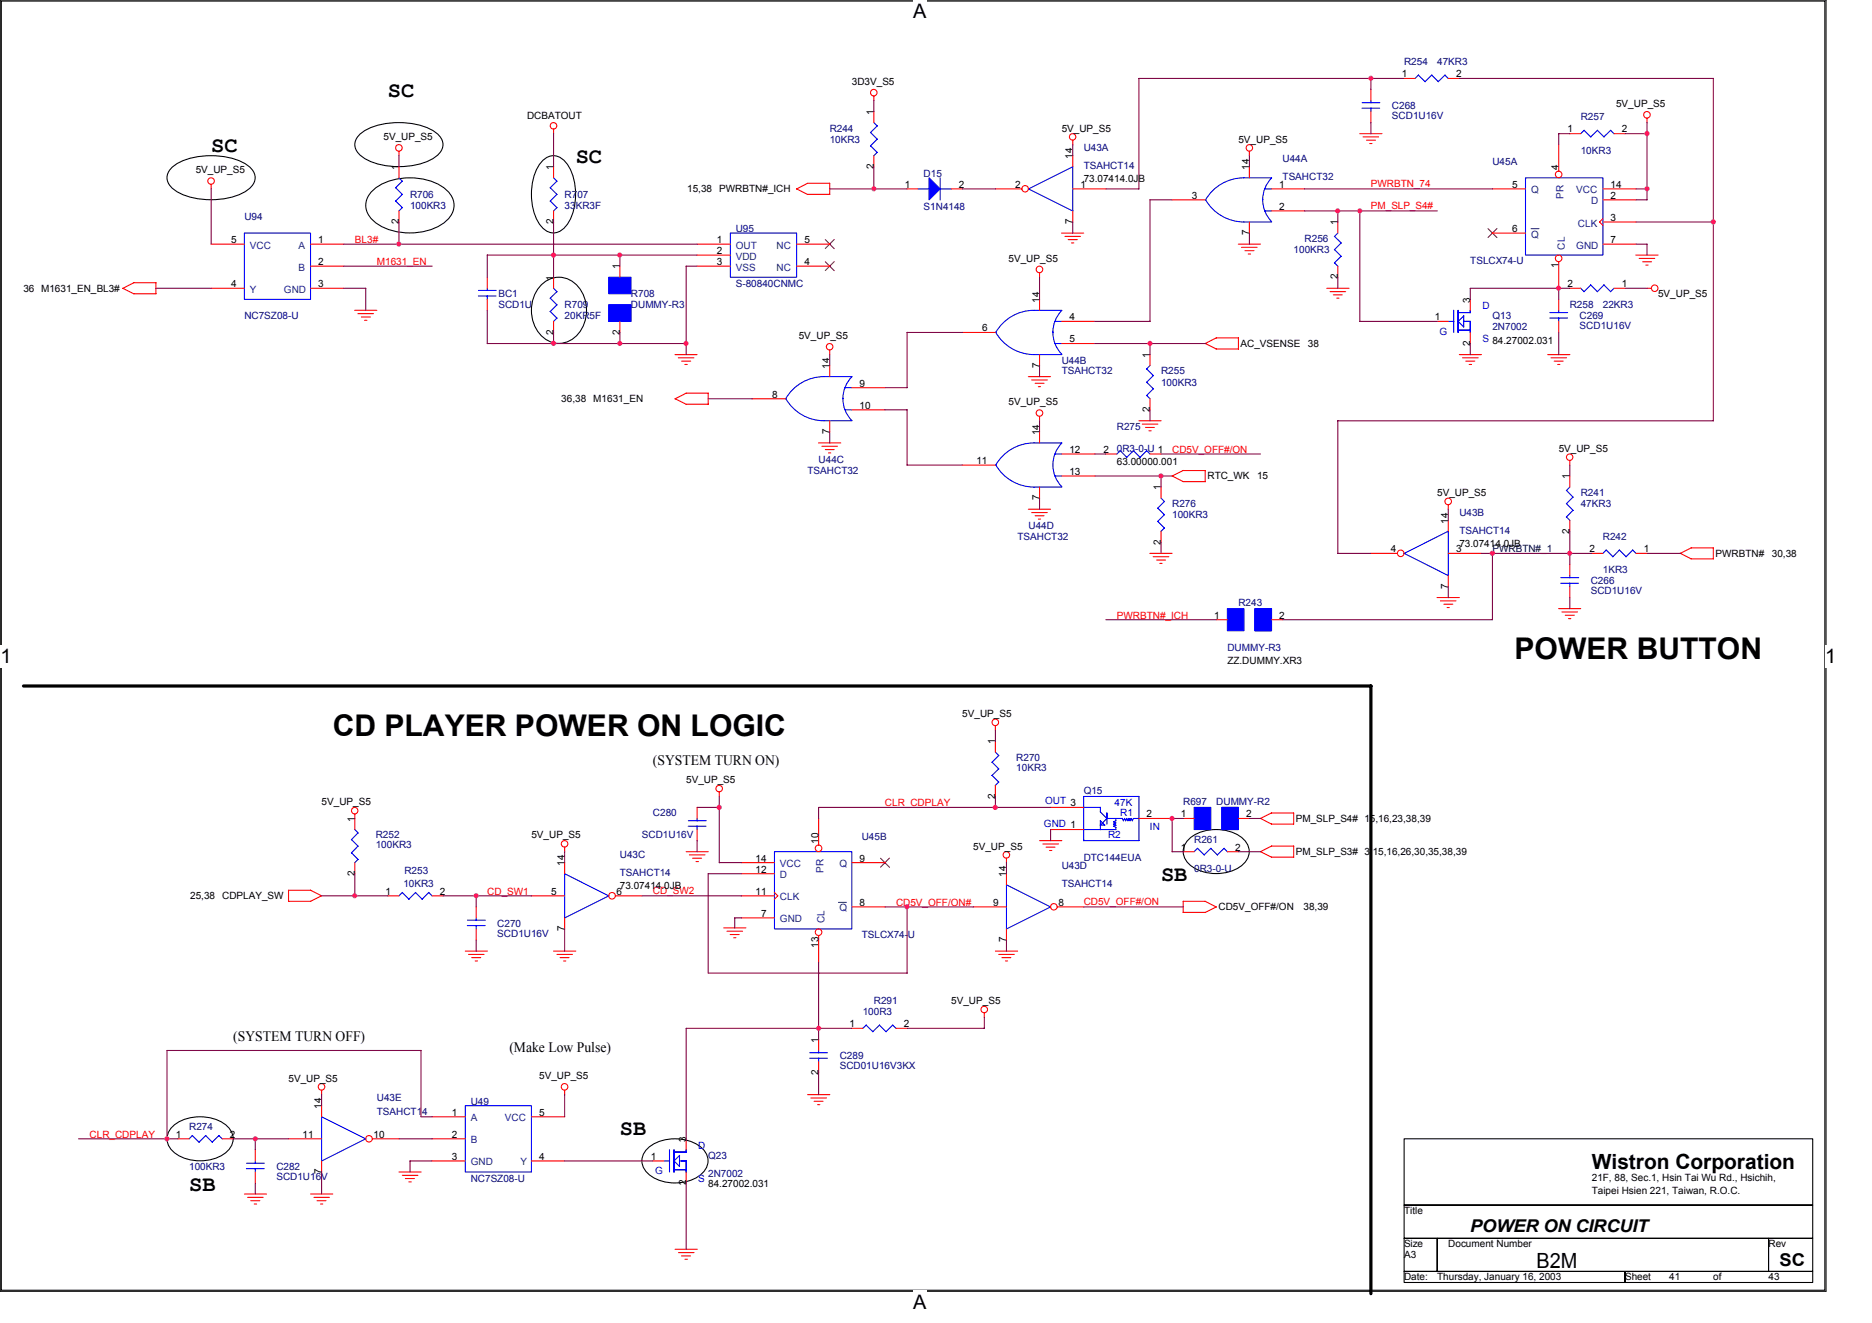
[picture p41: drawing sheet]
<svg xmlns="http://www.w3.org/2000/svg" width="297mm" height="210mm" viewBox="0 0 297 210" stroke-linecap="round" stroke-linejoin="round" font-family="sans-serif">
<defs><g id="words">
<g font-size="4.7">
<text x="240.3" y="104.5">POWER BUTTON</text>
<text x="52.8" y="116.7">CD PLAYER POWER ON LOGIC</text>
</g>
<g font-size="3.5">
<text x="61.5" y="15.4">SC</text>
<text x="33.5" y="24.2">SC</text>
<text x="91.4" y="25.9">SC</text>
<text x="184.2" y="139.8">SB</text>
<text x="98.4" y="180.1">SB</text>
<text x="30" y="188.9">SB</text>
</g>
<g font-size="3.3">
<text x="252.6" y="185.5">Wistron Corporation</text>
<text x="243.8" y="201.2">B2M</text>
</g>
<g font-size="3.2">
<text x="144.9" y="2.9">A</text>
<text x=".1" y="105.2">1</text>
<text x="289.6" y="105.2">1</text>
<text x="144.9" y="207.6">A</text>
</g>
<g font-size="2.8">
<text x="233.3" y="195.5">POWER ON CIRCUIT</text>
<text x="282.4" y="200.8">SC</text>
</g>
<g font-size="2.3">
<text x="103.6" y="121.4">(SYSTEM TURN ON)</text>
<text x="37" y="165.2">(SYSTEM TURN OFF)</text>
<text x="80.8" y="167">(Make Low Pulse)</text>
</g>
<g font-size="1.6" fill="#000080">
<text x="222.8" y="10.4">R254</text>
<text x="228" y="10.4">47KR3</text>
<text x="220.9" y="17.4">C268</text>
<text x="131.7" y="20.9">R244</text>
<text x="131.7" y="22.6">10KR3</text>
<text x="220.9" y="18.9">SCD1U16V</text>
<text x="250.8" y="19.1">R257</text>
<text x="146.6" y="28">D15</text>
<text x="172" y="24">U43A</text>
<text x="172" y="26.8">TSAHCT14</text>
<text x="203.5" y="25.8">U44A</text>
<text x="203.5" y="28.6">TSAHCT32</text>
<text x="236.8" y="26.1">U45A</text>
<text x="250.8" y="24.4">10KR3</text>
<text x="38.8" y="34.9">U94</text>
<text x="65.1" y="31.4">R706</text>
<text x="65.1" y="33.1">100KR3</text>
<text x="89.6" y="31.4">R707</text>
<text x="89.6" y="33.1">33KR3F</text>
<text x="146.6" y="33.3">S1N4148</text>
<text x="116.8" y="36.8">U95</text>
<text x="205.3" y="40.2">100KR3</text>
<text x="207" y="38.4">R256</text>
<text x="233.3" y="41.9">TSLCX74-U</text>
<text x="79.1" y="47.2">BC1</text>
<text x="100.1" y="47.2">R708</text>
<text x="116.8" y="45.6">S-80840CNMC</text>
<text x="38.8" y="50.7">NC7SZ08-U</text>
<text x="79.1" y="48.9">SCD1U</text>
<text x="89.6" y="48.9">R709</text>
<text x="89.6" y="50.7">20KR5F</text>
<text x="100.1" y="48.9">DUMMY-R3</text>
<text x="236.8" y="50.7">Q13</text>
<text x="236.8" y="52.4">2N7002</text>
<text x="249.1" y="48.9">R258</text>
<text x="250.7" y="50.7">C269</text>
<text x="250.7" y="52.2">SCD1U16V</text>
<text x="254.3" y="48.9">22KR3</text>
<text x="168.5" y="57.7">U44B</text>
<text x="168.5" y="59.4">TSAHCT32</text>
<text x="184.2" y="59.4">R255</text>
<text x="184.2" y="61.2">100KR3</text>
<text x="177.2" y="68.2">R275</text>
<text x="177.2" y="71.7">0R3-0-U 1</text>
<text x="128.1" y="75.2">TSAHCT32</text>
<text x="129.9" y="73.4">U44C</text>
<text x="163.2" y="84">U44D</text>
<text x="186" y="80.5">R276</text>
<text x="186" y="82.2">100KR3</text>
<text x="231.6" y="81.9">U43B</text>
<text x="250.8" y="78.7">R241</text>
<text x="250.8" y="80.5">47KR3</text>
<text x="161.5" y="85.7">TSAHCT32</text>
<text x="231.6" y="84.7">TSAHCT14</text>
<text x="254.3" y="85.7">R242</text>
<text x="252.4" y="92.7">C266</text>
<text x="252.4" y="94.3">SCD1U16V</text>
<text x="254.3" y="91">1KR3</text>
<text x="196.5" y="96.2">R243</text>
<text x="194.8" y="103.2">DUMMY-R3</text>
<text x="161.3" y="120.8">R270</text>
<text x="161.3" y="122.3">10KR3</text>
<text x="103.6" y="129.5">C280</text>
<text x="172" y="126">Q15</text>
<text x="187.7" y="127.8">R697</text>
<text x="193" y="127.8">DUMMY-R2</text>
<text x="59.6" y="133">R252</text>
<text x="59.6" y="134.6">100KR3</text>
<text x="98.4" y="136.2">U43C</text>
<text x="101.9" y="133">SCD1U16V</text>
<text x="136.7" y="133.2">U45B</text>
<text x="168.5" y="137.9">U43D</text>
<text x="172" y="136.5">DTC144EUA</text>
<text x="189.5" y="133.7">R261</text>
<text x="64" y="140.7">10KR3</text>
<text x="64.2" y="138.6">R253</text>
<text x="98.4" y="139">TSAHCT14</text>
<text x="168.5" y="140.7">TSAHCT14</text>
<text x="189.5" y="138.3">0R3-0-U</text>
<text x="78.9" y="147">C270</text>
<text x="78.9" y="148.6">SCD1U16V</text>
<text x="136.7" y="148.8">TSLCX74-U</text>
<text x="136.9" y="161.1">100R3</text>
<text x="138.7" y="159.3">R291</text>
<text x="133.2" y="168.1">C289</text>
<text x="133.2" y="169.7">SCD01U16V3KX</text>
<text x="30" y="179.3">R274</text>
<text x="59.8" y="174.8">U43E</text>
<text x="59.8" y="176.8">TSAHCT14</text>
<text x="74.7" y="175.3">U49</text>
<text x="30" y="185.6">100KR3</text>
<text x="43.9" y="185.6">C282</text>
<text x="112.4" y="183.9">Q23</text>
<text x="43.9" y="187.2">SCD1U16V</text>
<text x="74.7" y="187.5">NC7SZ08-U</text>
<text x="112.4" y="186.7">2N7002</text>
</g>
<g font-size="1.6">
<text x="135.2" y="13.5">3D3V_S5</text>
<text x="222.4" y="12.3">1</text>
<text x="231" y="12.3">2</text>
<text x="256.4" y="17">5V_UP_S5</text>
<text x="60.9" y="22.3">5V_UP_S5</text>
<text x="83.6" y="18.9">DCBATOUT</text>
<text x="138.6" y="18.2" transform="rotate(-90 138.6 18.2)">1</text>
<text x="168.5" y="20.9">5V_UP_S5</text>
<text x="196.5" y="22.6">5V_UP_S5</text>
<text x="248.7" y="21">1</text>
<text x="257.3" y="21">2</text>
<text x="31" y="27.5">5V_UP_S5</text>
<text x="63.3" y="27" transform="rotate(-90 63.3 27)">1</text>
<text x="87.8" y="27" transform="rotate(-90 87.8 27)">1</text>
<text x="138.6" y="26.8" transform="rotate(-90 138.6 26.8)">2</text>
<text x="143.5" y="29.8">1</text>
<text x="152.2" y="29.8">2</text>
<text x="161.1" y="29.8">2</text>
<text x="170.2" y="25.2" transform="rotate(-90 170.2 25.2)">14</text>
<text x="171.4" y="29.8">1</text>
<text x="172" y="28.9">73.07414.0JB</text>
<text x="198.2" y="27" transform="rotate(-90 198.2 27)">14</text>
<text x="203" y="29.8">1</text>
<text x="239.9" y="29.8">5</text>
<text x="247.3" y="27" transform="rotate(-90 247.3 27)">4</text>
<text x="255.6" y="29.8">14</text>
<text x="63.3" y="35.6" transform="rotate(-90 63.3 35.6)">2</text>
<text x="87.8" y="35.6" transform="rotate(-90 87.8 35.6)">2</text>
<text x="109" y="30.5">15,38</text>
<text x="114.1" y="30.5">PWRBTN#_ICH</text>
<text x="170.2" y="35.6" transform="rotate(-90 170.2 35.6)">7</text>
<text x="189.1" y="31.5">3</text>
<text x="203" y="33.3">2</text>
<text x="212.3" y="35.8" transform="rotate(-90 212.3 35.8)">1</text>
<text x="255.6" y="31.5">2</text>
<text x="255.6" y="35.1">3</text>
<text x="36.7" y="38.5">5</text>
<text x="50.5" y="38.5">1</text>
<text x="113.8" y="38.5">1</text>
<text x="113.8" y="40.3">2</text>
<text x="127.6" y="38.5">5</text>
<text x="160" y="41.6">5V_UP_S5</text>
<text x="198.2" y="37.3" transform="rotate(-90 198.2 37.3)">7</text>
<text x="239.9" y="36.8">6</text>
<text x="255.6" y="38.5">7</text>
<text x="3.7" y="46.3">36 M1631_EN_BL3#</text>
<text x="36.7" y="45.6">4</text>
<text x="50.5" y="42.1">2</text>
<text x="50.5" y="45.6">3</text>
<text x="87.8" y="44.5" transform="rotate(-90 87.8 44.5)">1</text>
<text x="98.3" y="42.8" transform="rotate(-90 98.3 42.8)">1</text>
<text x="113.8" y="42.1">3</text>
<text x="127.6" y="42.1">4</text>
<text x="212.3" y="44.3" transform="rotate(-90 212.3 44.3)">2</text>
<text x="247.3" y="42.6" transform="rotate(-90 247.3 42.6)">1</text>
<text x="248.7" y="45.6">2</text>
<text x="257.3" y="45.6">1</text>
<text x="263.1" y="47.2">5V_UP_S5</text>
<text x="87.8" y="53.1" transform="rotate(-90 87.8 53.1)">2</text>
<text x="98.3" y="53.1" transform="rotate(-90 98.3 53.1)">2</text>
<text x="126.7" y="53.8">5V_UP_S5</text>
<text x="155.8" y="52.6">6</text>
<text x="164.9" y="48" transform="rotate(-90 164.9 48)">14</text>
<text x="169.7" y="50.8">4</text>
<text x="227.7" y="50.8">1</text>
<text x="233.3" y="48" transform="rotate(-90 233.3 48)">3</text>
<text x="131.6" y="58.5" transform="rotate(-90 131.6 58.5)">14</text>
<text x="164.9" y="58.4" transform="rotate(-90 164.9 58.4)">7</text>
<text x="169.7" y="54.3">5</text>
<text x="182.5" y="56.8" transform="rotate(-90 182.5 56.8)">1</text>
<text x="196.8" y="55">AC_VSENSE</text>
<text x="207.5" y="55">38</text>
<text x="233.3" y="54.9" transform="rotate(-90 233.3 54.9)">2</text>
<text x="89.1" y="63.8">36,38</text>
<text x="94.1" y="63.8">M1631_EN</text>
<text x="122.5" y="63.1">8</text>
<text x="136.4" y="61.3">9</text>
<text x="136.4" y="64.8">10</text>
<text x="160" y="64.3">5V_UP_S5</text>
<text x="182.5" y="65.4" transform="rotate(-90 182.5 65.4)">2</text>
<text x="131.6" y="68.9" transform="rotate(-90 131.6 68.9)">7</text>
<text x="164.9" y="69" transform="rotate(-90 164.9 69)">14</text>
<text x="169.7" y="71.9">12</text>
<text x="175.1" y="71.9">2</text>
<text x="247.3" y="71.7">5V_UP_S5</text>
<text x="154.9" y="73.6">11</text>
<text x="169.7" y="75.4">13</text>
<text x="177.2" y="73.8">63.00000.001</text>
<text x="184.2" y="77.8" transform="rotate(-90 184.2 77.8)">1</text>
<text x="191.6" y="76.1">RTC_WK</text>
<text x="199.5" y="76.1">15</text>
<text x="249.1" y="76.1" transform="rotate(-90 249.1 76.1)">1</text>
<text x="164.9" y="79.4" transform="rotate(-90 164.9 79.4)">7</text>
<text x="228" y="78.7">5V_UP_S5</text>
<text x="229.8" y="83.1" transform="rotate(-90 229.8 83.1)">14</text>
<text x="184.2" y="86.4" transform="rotate(-90 184.2 86.4)">2</text>
<text x="220.7" y="87.6">4</text>
<text x="231" y="87.6">3</text>
<text x="231.6" y="86.8">73.07414.0JB</text>
<text x="249.1" y="84.7" transform="rotate(-90 249.1 84.7)">2</text>
<text x="252.2" y="87.6">2</text>
<text x="260.8" y="87.6">1</text>
<text x="272.2" y="88.3">PWRBTN#</text>
<text x="281.2" y="88.3">30,38</text>
<text x="229.8" y="93.4" transform="rotate(-90 229.8 93.4)">7</text>
<text x="192.6" y="98.1">1</text>
<text x="203" y="98.1">2</text>
<text x="194.8" y="105.3">ZZ.DUMMY.XR3</text>
<text x="152.7" y="113.7">5V_UP_S5</text>
<text x="157.9" y="118.1" transform="rotate(-90 157.9 118.1)">1</text>
<text x="108.9" y="124.3">5V_UP_S5</text>
<text x="51" y="127.8">5V_UP_S5</text>
<text x="56.3" y="130.4" transform="rotate(-90 56.3 130.4)">1</text>
<text x="157.9" y="126.7" transform="rotate(-90 157.9 126.7)">2</text>
<text x="181.9" y="129.7">2</text>
<text x="187.4" y="129.7">1</text>
<text x="197.7" y="129.7">2</text>
<text x="205.6" y="130.4">PM_SLP_S4# 15,16,23,38,39</text>
<text x="84.3" y="133">5V_UP_S5</text>
<text x="89.6" y="137.4" transform="rotate(-90 89.6 137.4)">14</text>
<text x="119.9" y="136.7">14</text>
<text x="129.9" y="133.9" transform="rotate(-90 129.9 133.9)">10</text>
<text x="136.4" y="136.7">9</text>
<text x="154.4" y="134.8">5V_UP_S5</text>
<text x="187.4" y="134.9">1</text>
<text x="196" y="134.9">2</text>
<text x="205.6" y="135.7">PM_SLP_S3# 3,15,16,26,30,35,38,39</text>
<text x="30.2" y="142.7">25,38</text>
<text x="35.3" y="142.7">CDPLAY_SW</text>
<text x="56.3" y="139" transform="rotate(-90 56.3 139)">2</text>
<text x="61.2" y="142">1</text>
<text x="69.8" y="142">2</text>
<text x="87.5" y="142">5</text>
<text x="97.8" y="142">6</text>
<text x="98.4" y="141.1">73.07414.0JB</text>
<text x="119.9" y="138.5">12</text>
<text x="119.9" y="142">11</text>
<text x="136.4" y="143.7">8</text>
<text x="157.6" y="143.7">9</text>
<text x="159.7" y="139.1" transform="rotate(-90 159.7 139.1)">14</text>
<text x="167.9" y="143.7">8</text>
<text x="89.6" y="147.7" transform="rotate(-90 89.6 147.7)">7</text>
<text x="120.8" y="145.5">7</text>
<text x="159.7" y="149.5" transform="rotate(-90 159.7 149.5)">7</text>
<text x="193.4" y="144.4">CD5V_OFF#/ON</text>
<text x="206.8" y="144.4">38,39</text>
<text x="129.9" y="150.4" transform="rotate(-90 129.9 150.4)">13</text>
<text x="150.9" y="159.3">5V_UP_S5</text>
<text x="129.9" y="165.4" transform="rotate(-90 129.9 165.4)">1</text>
<text x="134.8" y="163">1</text>
<text x="143.4" y="163">2</text>
<text x="45.8" y="171.6">5V_UP_S5</text>
<text x="85.6" y="171.2">5V_UP_S5</text>
<text x="129.9" y="170.5" transform="rotate(-90 129.9 170.5)">2</text>
<text x="51" y="176" transform="rotate(-90 51 176)">14</text>
<text x="71.7" y="177">1</text>
<text x="85.6" y="177">5</text>
<text x="27.9" y="180.5">1</text>
<text x="36.5" y="180.5">2</text>
<text x="48" y="180.5">11</text>
<text x="59.3" y="180.5">10</text>
<text x="71.7" y="180.5">2</text>
<text x="71.7" y="184">3</text>
<text x="85.6" y="184">4</text>
<text x="103.2" y="184">1</text>
<text x="108.9" y="181.2" transform="rotate(-90 108.9 181.2)">3</text>
<text x="51" y="186.3" transform="rotate(-90 51 186.3)">7</text>
<text x="108.9" y="188.1" transform="rotate(-90 108.9 188.1)">2</text>
<text x="112.4" y="188.4">84.27002.031</text>
<text x="252.6" y="187.4">21F, 88, Sec.1, Hsin Tai Wu Rd., Hsichih,</text>
<text x="252.6" y="189.5">Taipei Hsien 221, Taiwan, R.O.C.</text>
<text x="222.8" y="192.6">Title</text>
<text x="222.8" y="197.9">Size</text>
<text x="229.8" y="197.9">Document Number</text>
<text x="280.6" y="197.9">Rev</text>
<text x="222.8" y="199.6">A3</text>
<text x="222.8" y="203.1">Date:</text>
<text x="228" y="203.1">Thursday, January 16, 2003</text>
<text x="257.8" y="203.1">Sheet</text>
<text x="264.9" y="203.1">41</text>
<text x="271.9" y="203.1">of</text>
<text x="280.6" y="203.1">43</text>
</g>
<g font-size="1.6" fill="#f00">
<text x="217.5" y="29.6">PWRBTN_74</text>
<text x="217.5" y="33.1">PM_SLP_S4#</text>
<text x="56.3" y="38.6">BL3#</text>
<text x="59.8" y="42.1">M1631_EN</text>
<text x="186" y="71.9">CD5V_OFF#/ON</text>
<text x="177.2" y="98.1">PWRBTN#_ICH</text>
<text x="140.4" y="128">CLR_CDPLAY</text>
<text x="77.3" y="142">CD_SW1</text>
<text x="103.6" y="141.8">CD_SW2</text>
<text x="142.2" y="143.7">CD5V_OFF/ON#</text>
<text x="172" y="143.6">CD5V_OFF#/ON</text>
<text x="14.2" y="180.5">CLR_CDPLAY</text>
</g>
<g font-size="1.6" fill="#004080">
<text x="242.9" y="30.7">Q</text>
<text x="248.1" y="31.5" transform="rotate(-90 248.1 31.5)">PR</text>
<text x="250.1" y="30.7">VCC</text>
<text x="250.4" y="35.9">CLK</text>
<text x="252.5" y="32.4">D</text>
<text x="39.6" y="39.4">VCC</text>
<text x="47.3" y="39.4">A</text>
<text x="116.8" y="39.4">OUT</text>
<text x="116.8" y="41.2">VDD</text>
<text x="123.2" y="39.4">NC</text>
<text x="242.9" y="37.7">Q</text>
<text x="248.3" y="39.6" transform="rotate(-90 248.3 39.6)">CL</text>
<text x="250.1" y="39.4">GND</text>
<text x="39.6" y="46.5">Y</text>
<text x="45.1" y="46.5">GND</text>
<text x="47.3" y="42.9">B</text>
<text x="116.8" y="42.9">VSS</text>
<text x="123.2" y="42.9">NC</text>
<text x="123.8" y="137.6">VCC</text>
<text x="133.2" y="137.6">Q</text>
<text x="123.8" y="139.3">D</text>
<text x="123.8" y="142.9">CLK</text>
<text x="130.7" y="138.5" transform="rotate(-90 130.7 138.5)">PR</text>
<text x="123.8" y="146.3">GND</text>
<text x="130.8" y="146.5" transform="rotate(-90 130.8 146.5)">CL</text>
<text x="133.2" y="144.6">Q</text>
<text x="74.7" y="177.9">A</text>
<text x="80.1" y="177.9">VCC</text>
<text x="74.7" y="181.4">B</text>
<text x="74.7" y="184.9">GND</text>
<text x="82.6" y="184.9">Y</text>
</g>
<g font-size="1.6" fill="#00f">
<text x="228.4" y="53.1">G</text>
<text x="235.2" y="49.1">D</text>
<text x="235.2" y="54.3">S 84.27002.031</text>
<text x="165.6" y="131.3">GND 1</text>
<text x="165.8" y="127.6">OUT 3</text>
<text x="176.9" y="128">47K</text>
<text x="177.8" y="129.5">R1</text>
<text x="182.5" y="131.6">IN</text>
<text x="175.8" y="133">R2</text>
<text x="110.8" y="182.3">D</text>
<text x="104" y="186.3">G</text>
<text x="110.8" y="187.5">S</text>
</g>
<text font-size="1.6" fill="#000040" x="236.8" y="87.6">PWRBTN#_1</text>
</g></defs>
<path d="M0 0h289.7v204.9h-289.7zM.2 .2h289.4v204.5h-289.4z" fill="none" stroke="#000" stroke-width=".17"/>
<g fill="#fff">
<path d="M144.9 .1h2.1v3.5h-2.1z"/>
<path d="M144.9 204.8h2.1v3.5h-2.1z"/>
<path d="M.1 102.4h1.7v3.5h-1.7z"/>
<path d="M289.6 102.4h1.8v3.5h-1.8z"/>
</g>
<path d="M3.7 108.8h213.8v96.5" fill="none" stroke="#000" stroke-width=".51"/>
<g fill="none" stroke="#000" stroke-width=".17">
<path d="M27.3 26.6a10.1 10.1 0 0 1 7.3-1.9 8.6 8.6 0 0 1 5.1 1.9 2.05 2.05 0 0 1 0 3.2 10.1 10.1 0 0 1-7.4 1.8 8.5 8.5 0 0 1-5-1.8 2.05 2.05 0 0 1 0-3.2zM57.1 21.3a10.1 10.1 0 0 1 7.3-1.8 8.6 8.6 0 0 1 5.1 1.8 2.05 2.05 0 0 1 0 3.2 10.1 10.1 0 0 1-7.4 1.9 8.5 8.5 0 0 1-5-1.9 2.05 2.05 0 0 1 0-3.2zM59.4 30a9.9 9.9 0 0 1 11.3 0 3.1 3.1 0 0 1 0 5.2 9.8 9.8 0 0 1-11.3 0 3.1 3.1 0 0 1 0-5.2zM86.1 25.5a2.28 2.28 0 0 1 3.5 0 8.8 8.8 0 0 1 1.2 8.4 3.8 3.8 0 0 1-3 3.1 3.1 3.1 0 0 1-2.7-2.2 9.6 9.6 0 0 1 .5-8.7zM85.9 45.2a4 4 0 0 1 6.6 1.4 5.7 5.7 0 0 1-2.3 7.6 4 4 0 0 1-5.3-2.3 6 6 0 0 1 1-6.7zM188.5 133.3a6.8 6.8 0 0 1 9 0 2.62 2.62 0 0 1-.5 4.1 6.9 6.9 0 0 1-8.5-.5 2.55 2.55 0 0 1 0-3.6zM27.2 178.9a6.8 6.8 0 0 1 9.1 0 2.62 2.62 0 0 1-.5 4 6.9 6.9 0 0 1-8.6-.5 2.54 2.54 0 0 1 0-3.5zM102.6 182.4a6.8 6.8 0 0 1 9 0 2.61 2.61 0 0 1-.5 4 6.9 6.9 0 0 1-8.5-.5 2.53 2.53 0 0 1 0-3.5zM222.8 180.7h64.8v10.5h-64.8zM222.8 191.2h64.8v5.3h-64.8zM222.8 196.5h5.2v5.2h-5.2zM228 196.5h52.6v5.2h-52.6z"/>
<path d="M280.6 196.5h7v5.2h-7zM222.8 201.7h35v1.8h-35zM257.8 201.7h29.8v1.8h-29.8z"/>
</g>
<g fill="none" stroke="#f00" stroke-width=".17">
<path d="M138.7 15.2v.8M138.7 17.7v1.8M217.5 14.2v1.7M217.5 17.7v1.8M222.8 12.4h1.7M229.8 12.4h1.8M261.3 18.8v.7M33.5 38.7h5.3M33.5 29.3v.7M49.3 38.7h5.3M63.3 24v.7M63.3 26.4v1.8"/>
<path d="M63.3 33.5v1.7M87.8 20.5v.7M87.8 26.4v1.8M87.8 33.5v1.7M110.6 38.7h5.3M126.4 38.7h5.3M128.1 30.8h3.6v-1.7h-3.6l-1.7 .9 1.8 .9M138.7 24.7v1.8M143.9 30h1.8M150.9 30h1.8M157.9 30h4.3M168.4 37h3.6"/>
<path d="M169 37.5h2.4M169.5 38h1.4M170 38.5h.4M170.2 22.2v.8M170.2 24.7v1.8M170.2 33.5v1.7M170.2 30h5.3M186 31.7h5.2M196.5 38.7h3.5M197 39.2h2.5M197.5 39.8h1.5M198.2 24v.7"/>
<path d="M198.2 26.4v1.8M198.2 35.2v1.8M201.8 30h5.2M201.8 33.5h5.2M212.3 35.2v1.8M215.7 21.2h3.6M216.3 21.7h2.5M216.8 22.2h1.4M217.3 22.8h.4M236.8 37h5.3M236.8 30h5.3M247.3 22.9v4.3"/>
<path d="M249.1 21.2h1.7M254.3 38.7h5.3M254.3 30h5.3M254.3 31.7h5.3M254.3 35.2h5.3M254.4 34.7l-.6 .5 .6 .6M256.1 21.2h1.8M21.2 44.9h3.5M21.2 44.9l-1.7 .9M24.7 44.8l.1 1.8h-3.5l-1.8-.9M33.5 45.7h5.3M49.3 45.7h5.3"/>
<path d="M49.3 42.2h5.3M56.3 49.2h3.5M56.8 49.8h2.5M57.3 50.3h1.5M57.8 50.8h.4M77.3 44v1.7M77.3 47.5v1.8M87.8 44v1.7M87.8 51v1.8M98.4 42.2v1.8M98.4 51v1.8M107.1 56.3h3.5"/>
<path d="M107.6 56.8h2.5M108.2 57.3h1.4M108.7 57.8h.3M110.6 40.5h5.3M110.6 42.2h5.3M126.4 42.2h5.3M131.7 55.5v.8M131.7 58v1.8M152.7 52.7h5.2M163.2 59.8h3.5M164.9 43.3v.7M164.9 47.5v1.7"/>
<path d="M164.9 56.3v1.7M168.5 51h5.2M168.5 54.5h5.2M182.5 56.2v1.8M193 53.6h3.5v1.8h-3.5l-1.8-.9M193 53.6l-1.8 .9M198.1 40.3h.3M210.5 45.7h3.6M211 46.3h2.5M211.6 46.8h1.4M212.1 47.3h.4M212.3 42.2v1.8"/>
<path d="M228 51h1.8M231.6 56.3h3.5M232.1 56.8h2.4M232.6 57.3h1.4M233.1 57.8h.4M233.3 47.5v1.7M233.3 52.7v1.8M245.6 56.3h3.5M246.1 56.8h2.5M246.6 57.3h1.4M247.2 57.8h.3M247.3 41.5v4.3"/>
<path d="M247.3 47.5v1.7M247.3 51v1.8M249.1 45.7h1.7M256.1 45.7h1.8M259.6 40.5h3.5M260.1 41h2.5M260.6 41.5h1.5M261.2 42.1h.3M261.3 45.7h.7M108.9 62.4h3.5v1.7l-3.5 .1-1.8-.9 1.8-.9M119.4 63.3h5.2M129.9 70.3h3.5"/>
<path d="M130.4 70.8h2.5M131 71.3h1.4M131.5 71.9h.3M131.7 66.8v1.7M135.2 61.5h5.2M135.2 65h5.2M152.7 73.8h5.2M163.7 60.3h2.5M164.3 60.8h1.4M164.8 61.3h.3M164.9 66.1v.7M164.9 68.5v1.8"/>
<path d="M164.9 77.3v1.8M168.5 72h5.2M168.5 75.5h5.2M175.4 72h1.8M180.7 66.8h3.6M181.2 67.3h2.5M181.8 67.8h1.4M182.3 68.3h.4M182.5 72h1.8M182.5 63.3v1.7M184.2 77.3v1.7M186 75.5l1.7 .9"/>
<path d="M187.7 76.4h3.5M187.7 74.7h3.6l-.1 1.7M187.8 74.6l-1.8 .9M249.1 73.1v.7M249.1 75.5v1.8M163.2 80.8h3.5M163.7 81.3h2.5M164.3 81.8h1.4M164.8 82.4h.3M182.5 87.8h3.5M183 88.3h2.5M183.5 88.9h1.5"/>
<path d="M184 89.4h.4M184.2 84.3v1.8M193 98.3h1.8M201.8 98.3h1.7M217.5 87.8h4.2M228 94.8h3.6M228.6 95.3h2.4M229.1 95.9h1.4M229.6 96.4h.4M229.8 80.1v.7M229.8 82.5v1.8M229.8 91.3v1.8"/>
<path d="M229.8 87.8h5.3M247.3 96.6h3.5M247.8 97.1h2.5M248.4 97.6h1.4M248.9 98.1h.4M249.1 82.5v1.8M249.1 89.5v1.8M249.1 93v1.8M252.6 87.8h1.7M259.6 87.8h1.8M266.6 87.8l1.7 .9M268.3 88.7h3.6"/>
<path d="M271.9 86.9v1.8M271.9 86.9h-3.5l-1.8 .9M157.9 115.1v.8M157.9 117.6v1.7M56.3 129.2v2.4M56.3 136.9v1.7M89.6 134.4v.7M89.6 136.8v1.8M108.9 135.1h3.5M109.4 135.6h2.5M109.9 136.2h1.4M110.4 136.7h.4"/>
<path d="M110.6 128.1v1.8M110.6 131.6v1.8M114.1 125.6v.8M117.6 138.6h5.3M117.6 136.9h5.3M129.9 129.8v4.3M135.2 136.9h5.2M157.9 124.6v1.8M159.7 136.2v.7M159.7 138.6v1.8M164.9 133.4h3.6M165.5 133.9h2.5"/>
<path d="M166 134.4h1.4M166.5 134.9h.4M166.7 131.6h5.3M166.7 128.1h5.3M180.7 129.9h5.3M187.7 135.1h1.8M187.7 129.9h1.8M194.8 135.1h1.7M196.5 129.9h1.8M200 135.1l1.7 .9h3.6M201.8 129h3.5v1.8l-3.6-.1-1.7-.9M201.8 134.2h3.5v1.8"/>
<path d="M201.8 129l-1.8 .9M201.8 134.2l-1.8 .9M49.3 141.2l1.7 .9M49.3 141.2h-3.5v1.8h3.5M51.1 142.1l-1.8 .9M61.5 142.1h1.8M68.6 142.1h1.7M73.8 150.9h3.5M74.3 151.4h2.5M74.8 151.9h1.5M75.4 152.5h.4M75.6 143.9v1.7"/>
<path d="M75.6 147.4v1.8M84.3 142.1h5.3M87.8 150.9h3.6M88.4 151.4h2.4M88.9 151.9h1.4M89.4 152.5h.4M89.6 145.6v1.8M97.7 142.1h4.2M114.8 147.2h3.6M115.4 147.7h2.4M115.9 148.3h1.4M116.4 148.8h.4"/>
<path d="M117.6 142.1h5.3M117.6 145.6h5.3M122.9 141.6l.5 .5-.5 .6M129.9 148.4v4.3M135.2 143.9h5.2M154.4 143.9h5.3M157.9 150.9h3.6M158.5 151.4h2.4M159 151.9h1.4M159.5 152.5h.4M159.7 147.4v1.8M167.8 143.9h4.2"/>
<path d="M187.7 144.8h3.5M187.7 143h3.6l1.7 .9M187.7 143v1.8M193 143.9l-1.8 .9M51 173v.7M51 175.4v1.8M68.5 177.2h5.3M84.3 177.2h5.3M89.6 173v.7M128.1 173.7h3.6M128.7 174.2h2.4M129.2 174.7h1.4"/>
<path d="M129.7 175.3h.4M129.9 164.9v1.8M129.9 168.4v1.8M135.1 163.2h1.8M142.2 163.2h1.8M156.2 160.7v.7M28.2 180.7h1.8M35.3 180.7h1.7M38.8 189.4h3.5M39.3 190h2.5M39.8 190.5h1.4M40.3 191h.4"/>
<path d="M40.5 182.4v1.8M40.5 185.9v1.8M45.8 180.7h5.2M49.3 189.4h3.5M49.8 190h2.5M50.3 190.5h1.4M50.9 191h.3M51 184.2v1.8M59.1 180.7h4.2M63.3 185.9h3.5M63.8 186.5h2.5M64.3 187h1.5"/>
<path d="M64.9 187.5h.4M68.5 180.7h5.3M68.5 184.2h5.3M84.3 184.2h5.3M103.6 184.2h1.8M107.1 198.2h3.5M107.7 198.7h2.4M108.1 199.3h1.5M108.7 199.8h.4M108.9 180.7v1.7M108.9 185.9v1.8"/>
<circle cx="87.8" cy="20" r=".52"/>
<circle cx="138.6" cy="14.7" r=".52"/>
<circle cx="261.3" cy="18.2" r=".52"/>
<circle cx="33.5" cy="28.7" r=".52"/>
<circle cx="63.3" cy="23.5" r=".52"/>
<circle cx="162.7" cy="29.9" r=".51"/>
<circle cx="170.2" cy="21.7" r=".51"/>
<circle cx="198.2" cy="23.5" r=".52"/>
<circle cx="247.3" cy="27.7" r=".52"/>
<circle cx="131.6" cy="55" r=".52"/>
<circle cx="164.9" cy="42.7" r=".52"/>
<circle cx="247.3" cy="41" r=".52"/>
<circle cx="262.6" cy="45.7" r=".52"/>
<circle cx="164.9" cy="65.5" r=".52"/>
<circle cx="229.8" cy="79.6" r=".52"/>
<circle cx="249.1" cy="72.5" r=".51"/>
<circle cx="222.3" cy="87.8" r=".52"/>
<circle cx="157.9" cy="114.6" r=".52"/>
<circle cx="56.3" cy="128.6" r=".52"/>
<circle cx="89.6" cy="133.9" r=".52"/>
<circle cx="114.1" cy="125.1" r=".52"/>
<circle cx="129.9" cy="134.6" r=".52"/>
<circle cx="159.7" cy="135.6" r=".52"/>
<circle cx="97.1" cy="142.1" r=".52"/>
<circle cx="129.9" cy="147.9" r=".52"/>
<circle cx="167.2" cy="143.9" r=".52"/>
<circle cx="51" cy="172.4" r=".52"/>
<circle cx="89.6" cy="172.4" r=".52"/>
<circle cx="156.2" cy="160.2" r=".52"/>
<circle cx="58.6" cy="180.7" r=".52"/>
</g>
<g fill="#00f" stroke="#00f" stroke-width=".17">
<path d="M147.4 28.2l1.8 1.8-1.8 1.7z" fill-rule="evenodd"/>
<path d="M194.8 96.6h2.6v3.5h-2.6z" fill-rule="evenodd"/>
<path d="M199.1 96.6h2.7v3.5h-2.7z" fill-rule="evenodd"/>
<path d="M199.1 96.6h2.7v3.5h-2.7z" fill-rule="evenodd"/>
<path d="M189.5 128.1h2.6v3.5h-2.6z" fill-rule="evenodd"/>
<path d="M193.9 128.1h2.6v3.5h-2.6z" fill-rule="evenodd"/>
<path d="M193.9 128.1h2.6v3.5h-2.6z" fill-rule="evenodd"/>
<path d="M96.6 44h3.5v2.6h-3.5z" fill-rule="evenodd"/>
<path d="M96.6 48.4h3.5v2.6h-3.5z" fill-rule="evenodd"/>
<path d="M96.6 48.4h3.5v2.6h-3.5z" fill-rule="evenodd"/>
</g>
<g fill="none" stroke="#00f" stroke-width=".17">
<path d="M138.7 19.5l.5 .5-1.1 1 1.1 1.1-1.1 1.1M216.1 17.2h2.8M216.1 16.3h2.8M217.5 15.9v.4M217.5 17.1v.6M224.5 12.4l.6-.5 1 1.1M226.1 13l1.1-1.1 1 1.1M229.8 12.5l-.5-.6-1.1 1.1M38.8 37h10.5v10.5h-10.5zM62.8 29.8l1.1 1.1M62.8 31.9l1.1 1.1M63.3 28.2l.6 .6"/>
<path d="M63.8 28.7l-1 1.1M63.8 30.8l-1 1.1M63.8 32.9l-.5 .6M87.3 29.8l1.1 1.1M87.3 31.9l1.1 1.1M87.8 28.2l.6 .6-1.1 1M88.4 30.8l-1.1 1.1M88.4 32.9l-.6 .6M115.9 37h10.5v7h-10.5zM138.1 23.1l1.1 1.1M139.2 24.2l-.6 .5M145.7 30h1.7"/>
<path d="M149.2 28.2v3.5M149.2 30h1.8M163.2 30l7 3.5M170.2 26.5l-7 3.5M170.2 26.4v7.1M191.3 31.7a7 7 0 0 0 6.1 3.5M197.4 28.2a7 7 0 0 0-6.1 3.5M197.4 28.2h4.4M197.4 35.2h4.4M200.7 30h1.1M200.7 33.5h1.1M201.8 28.2a4.9 4.9 0 0 0-1.4 3.5 4.9 4.9 0 0 0 1.4 3.5"/>
<path d="M211.7 37.5l1.1 1-1.1 1.1M211.7 39.6l1.1 1.1M212.3 37l-.6 .5M242.1 28.2h12.2v12.3h-12.2zM251.4 20.7l1 1M251.4 20.7l-.6 .5M252.4 21.7l1.1-1 1 1M255.6 20.7l.5 .5M255.6 20.7l-1.1 1M75.9 47h2.8M75.9 46.1h2.8M77.3 45.7v.4"/>
<path d="M77.3 46.9v.6M87.3 47.3l1.1 1.1M87.3 49.4l1.1 1.1M87.8 45.7l.6 .6M88.4 46.3l-1.1 1M88.4 48.4l-1.1 1M88.4 50.5l-.6 .5M130.8 59.8a7 7 0 0 0-6.1 3.5M130.8 59.8h4.4M135.2 59.8a4.8 4.8 0 0 0-1.5 3.4v.1a4.9 4.9 0 0 0 1.5 3.4M158 52.7a7 7 0 0 0 6.1 3.6h4.4M167.4 51h1.1"/>
<path d="M167.4 54.5h1.1M168.5 49.2h-4.4a7 7 0 0 0-6.1 3.6M168.5 49.3a5 5 0 0 0-1.4 3.4 4.9 4.9 0 0 0 1.4 3.5M181.9 58.5l1.1 1.1M182.5 58l-.6 .5M183 59.6l-1.1 1.1M211.7 41.7l.6 .5M212.8 40.7l-1.1 1M229.8 51h.9M230.7 49.2v3.5M231.3 49.6h2M231.4 49.2v3.6"/>
<path d="M231.4 52.4h1.9M232.3 51h1M232.3 50.1v1.8l-1-.9M232.3 50.1l-.9 .9M233.3 49.2v.4M233.3 51v1.8M245.9 50.5h2.8M245.9 49.6h2.8M247.3 49.2v.4M247.3 50.4v.6M250.8 45.7l.6 .6M252.4 45.2l1.1 1.1"/>
<path d="M252.4 45.2l-1.1 1.1M254.5 45.2l1.1 1.1M254.5 45.2l-1.1 1.1M256.1 45.7l-.6 .6M124.7 63.2a7 7 0 0 0 6.1 3.6M130.8 66.8h4.4M134.1 61.5h1.1M134.1 65h1.1M158 73.8a7 7 0 0 1 6.1-3.5h4.4a5 5 0 0 0 0 6.9M158 73.7a7 7 0 0 0 6.1 3.6h4.4M167.4 72h1.1M167.4 75.5h1.1"/>
<path d="M177.7 71.5l1.1 1.1M177.8 71.5l-.6 .6M179.8 71.5l1.1 1.1M179.8 71.5l-1 1.1M181.9 71.5l.6 .5M181.9 71.5l-1 1.1M181.9 60.6l1.1 1.1M181.9 62.7l.6 .6M183 61.7l-1.1 1.1M184.2 79l.6 .6-1.1 1M248.6 77.8l1 1.1M248.6 79.9l1 1.1"/>
<path d="M249.1 77.3l-.6 .5M249.6 78.9l-1.1 1M183.7 80.6l1.1 1.1-1.1 1M183.7 82.7l1.1 1.1-.6 .5M222.8 87.8l7 3.5M229.8 84.3l-7 3.5M229.8 84.3v7M247.6 92.5h2.9M247.7 91.7h2.8M248.6 82l.5 .6M249.1 91.3v.4M249.1 92.5v.5"/>
<path d="M249.6 81l-1.1 1M254.8 87.2l1.1 1.1M254.9 87.3l-.6 .5M256.9 87.2l1.1 1.1 1.1-1M257 87.3l-1.1 1M259.1 87.2l.5 .6M157.9 119.3l.6 .6-1.1 1M55.8 133.2l1 1.1M55.8 135.3l1 1.1M56.3 131.6l.5 .6M56.8 132.1l-1.1 1.1M56.8 134.2l-1.1 1.1"/>
<path d="M56.8 136.4l-.5 .5M109.2 131.1h2.8M109.2 130.2h2.9M110.6 129.9v.3M110.6 131.1v.5M122.9 135.1h12.3v12.3h-12.3zM157.4 120.9l1.1 1.1M157.4 123l1.1 1.1-.6 .5M158.5 122l-1.1 1M171.9 128.1h2.7v.7l1 1.1-1 1M171.9 126.4h8.8M172 126.4v7"/>
<path d="M174.6 130.2l.7 .7M174.6 130.2v1.4M174.6 130.9h.7M175.6 129.9h2.5M175.6 129v1.8M177.1 131.3v.3h-5.2M177.1 129.9v.3l-.4 .2 .4 .2M177.1 130.6l-.4 .2 .4 .1M177.1 130.9l-.4 .2 .4 .2M178.1 129.8l.2 .4M178.4 129.8l.2 .4M178.5 129.9l-.3 .3"/>
<path d="M178.8 129.8l.2 .4M178.8 129.9l-.2 .3M179.1 129.8l.2 .4 .2-.3M179.2 129.9l-.2 .3M179.5 129.8l.2 .4M179.8 129.9h.9M179.8 129.9l-.1 .3M180.7 126.3v7.1h-8.7M189.5 135.1l.5-.5 1.1 1.1M192.1 134.6l1.1 1.1M192.1 134.6l-1 1M194.2 134.6l.6 .5"/>
<path d="M194.2 134.6l-1 1M63.8 141.6l1.1 1.1M63.9 141.6l-.6 .5M65.9 141.6l1.1 1.1M66 141.6l-1.1 1.1M68 141.6l.6 .6M68 141.6l-1 1.1M74.1 146.9h2.9M74.2 146h2.8M75.6 145.6v.4M75.6 146.8v.6M96.6 142.1l-7 3.5"/>
<path d="M96.6 142.2l-7-3.6v7M159.7 140.4l7 3.5M159.7 140.4v7M166.7 143.9l-7 3.5M51 177.2l7.1 3.5M51 177.2v7M73.8 175.4h10.5v10.5h-10.5zM128.5 167.9h2.8M128.5 167h2.8M129.9 166.7v.3M129.9 167.9v.5M137.4 162.6l1.1 1.1"/>
<path d="M137.5 162.6l-.6 .6M138.5 163.7l1.1-1.1 1 1.1M142.2 163.2l-.5-.6-1.1 1.1M30.5 180.2l1.1 1M30.5 180.1l-.5 .6M32.6 180.2l1.1 1M32.7 180.1l-1.1 1.1M34.7 180.2l.6 .5M34.8 180.1l-1.1 1.1M39.1 185.4h2.8M39.1 184.6h2.8M40.5 184.2v.4"/>
<path d="M40.5 185.4v.5M58 180.7l-7 3.5M105.4 184.2h.9M106.2 182.4v3.5M106.9 182.8h2M107 182.4v3.6M107 185.6h1.9M107.8 184.2h1.1v1.8M107.8 183.3v1.8M107.8 183.3l-.8 .9 .8 .9M108.9 182.4v.4"/>
</g>
<path d="M131 38l1.4 1.5M132.4 38l-1.4 1.4M236.1 36.3l1.4 1.4M237.5 36.3l-1.4 1.4M131 41.5l1.4 1.4M132.4 41.5l-1.4 1.4M139.7 136.2l1.4 1.4M141.1 136.1l-1.4 1.5" fill="none" stroke="#804000" stroke-width=".17"/>
<path d="M242.9 36.3h1.3M133.1 143.2h1.2" fill="none" stroke="#004080" stroke-width=".17"/>
<g fill="none" stroke="#800040" stroke-width=".17">
<path d="M138.7 15.9v1.8M180.7 12.4h42.1M180.7 12.4v17.6h-5.3M217.5 12.4v1.8M217.5 19.5v1.7M231.5 12.4h40.4M261.3 19.4v12.3M271.9 12.4v54.4h-59.6v21M33.5 30v8.7M54.5 38.7h56.1M63.3 24.7v1.8M63.3 35.2v3.6"/>
<path d="M87.8 21.2v5.3M87.8 35.2v8.8M131.6 30h12.3M138.7 26.5v3.5M152.7 30h5.3M170.2 22.9v1.8M170.2 35.2v1.8M182.5 31.7h3.5M182.5 31.7v19.3h-8.8M198.2 24.7v1.8M198.2 37v1.8M207 30h29.8"/>
<path d="M207 33.5h21.1M212.3 33.5v1.7M215.8 33.4v17.6h12.2M247.3 21.2h1.8M247.3 21.2v1.7M257.8 21.2h3.6M259.6 31.7h1.7M259.6 35.2h12.3M259.6 30h1.8M259.6 38.7h1.8M261.3 38.7v1.8M24.7 45.7h8.8"/>
<path d="M54.5 45.7h3.6M54.5 42.2h14.1M58 45.7v3.6M77.3 54.5h31.6M77.3 49.2v5.3M87.8 52.7v1.8M98.4 40.4v1.8M98.4 52.7v1.8M108.9 42.2h1.7M108.9 42.2v14.1M110.6 40.5l-33.3-.1v3.6M131.7 56.3v1.7"/>
<path d="M143.9 52.7v8.8M143.9 52.7h8.8M164.9 44v3.5M164.9 58v1.8M173.7 54.5h17.6M182.5 54.5v1.8M212.3 44v1.8M233.3 54.5v1.8M247.3 45.7v1.8M247.3 52.7v3.6M249.1 45.7h-15.8v1.8M257.8 45.7h3.6"/>
<path d="M112.4 63.3h7M131.7 68.5v1.8M140.4 65h3.5v8.8h8.8M140.4 61.5h3.6M164.9 66.8v1.7M164.9 79v1.8M173.7 72h1.8M173.7 75.5h12.3M182.5 65v1.8M184.2 72h15.8M184.2 75.5v1.8M249.1 73.8v1.7"/>
<path d="M175.5 98.3h17.5M184.2 86v1.8M212.3 87.8h5.2M229.8 80.8v1.7M229.8 93v1.8M235.1 87.8h17.5M236.8 87.8v10.5h-33.3M249.1 84.3v5.3M249.1 94.8v1.8M261.3 87.8h5.3M157.9 115.8v1.8M56.3 138.6v3.5"/>
<path d="M89.6 135.1v1.8M110.6 133.4v1.7M110.6 128.1h3.5M114.1 126.4v10.5M114.1 136.9h3.6M117.7 138.6h-5.3v15.8h31.6M157.9 126.4v1.7M159.7 136.9v1.7M166.7 131.6v1.8M166.7 128.1h-36.8v1.8M186 135.1h1.8M187.8 129.9h-1.8v5.2"/>
<path d="M196.5 135.1h3.5M198.2 129.9h1.8M51 142.1h10.6M70.3 142.1h14M75.6 142.1v1.8M75.6 149.1v1.8M89.6 147.4v3.5M101.9 142.1h15.8M117.7 145.6h-1.1v1.6M129.9 152.7v12.2M140.4 143.9h14M143.9 143.9v10.5"/>
<path d="M159.7 149.1v1.8M172 143.9h15.8M26.5 166.7l40.3-.1v10.6h1.8M26.5 166.7v14M51 173.7v1.7M89.6 173.7v3.5M129.9 170.2v3.5M135.2 163.2h-26.3v17.5M143.9 163.2h12.3M156.2 161.4v1.8M12.5 180.7h15.8M37 180.7h8.8"/>
<path d="M40.5 180.7v1.8M40.5 187.7v1.7M51 185.9v3.5M63.3 180.7h5.3M68.6 184.2h-3.6l.1 1.8M89.6 184.2h14M108.9 187.7v10.5"/>
</g>
<g fill="#f0f" stroke="#f0f" stroke-width=".17">
<circle cx="182.5" cy="54.5" r=".34"/>
<circle cx="249.1" cy="87.8" r=".34"/>
<circle cx="247.3" cy="45.7" r=".34"/>
<circle cx="138.7" cy="29.9" r=".34"/>
<circle cx="212.3" cy="33.5" r=".34"/>
<circle cx="271.8" cy="35.2" r=".35"/>
<circle cx="217.5" cy="12.4" r=".34"/>
<circle cx="261.3" cy="21.2" r=".34"/>
<circle cx="261.3" cy="29.9" r=".34"/>
<circle cx="236.8" cy="87.8" r=".35"/>
<circle cx="143.9" cy="143.9" r=".34"/>
<circle cx="56.3" cy="142.1" r=".34"/>
<circle cx="75.6" cy="142.1" r=".34"/>
<circle cx="40.5" cy="180.7" r=".34"/>
<circle cx="129.9" cy="163.2" r=".34"/>
<circle cx="114.1" cy="128.1" r=".35"/>
<circle cx="157.9" cy="128.1" r=".35"/>
<circle cx="215.8" cy="33.5" r=".34"/>
<circle cx="186" cy="129.9" r=".34"/>
<circle cx="184.2" cy="75.5" r=".35"/>
<circle cx="26.5" cy="180.7" r=".35"/>
<circle cx="63.3" cy="38.7" r=".34"/>
<circle cx="108.9" cy="54.5" r=".34"/>
<circle cx="98.3" cy="54.5" r=".34"/>
<circle cx="98.3" cy="40.5" r=".34"/>
<circle cx="87.8" cy="40.5" r=".35"/>
<circle cx="87.8" cy="54.5" r=".35"/>
</g>
<use href="#words"/>
</svg>
